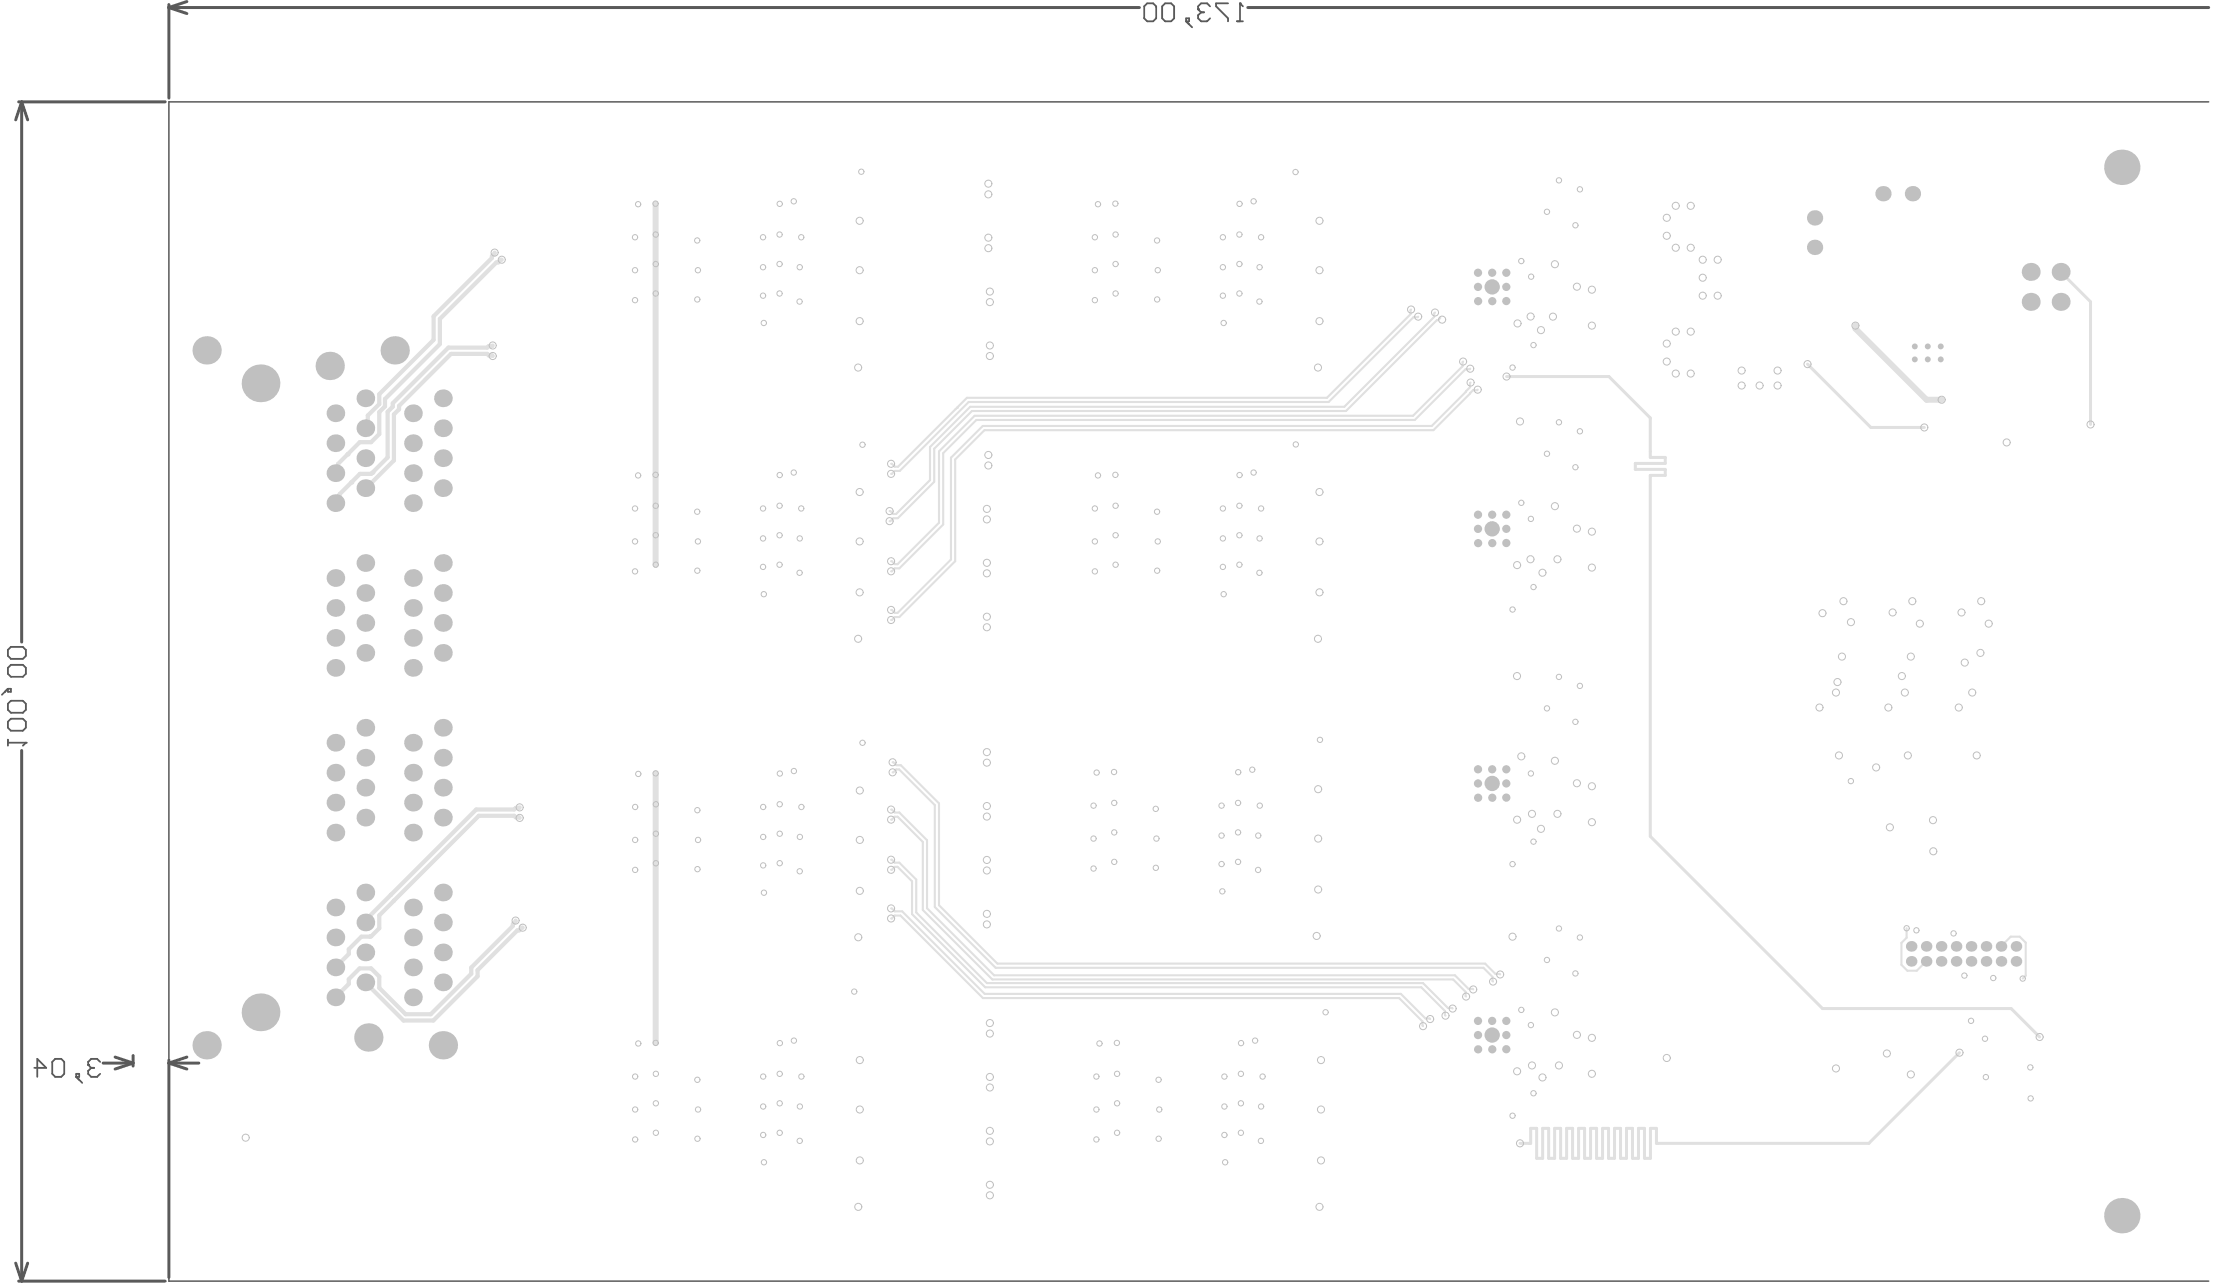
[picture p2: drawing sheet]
<svg xmlns="http://www.w3.org/2000/svg" width="624mm" height="363mm" viewBox="0 0 624 363" stroke-linecap="round" stroke-linejoin="round" font-family="sans-serif">
<g fill="none" stroke="#5a5a5a" stroke-width=".85">
<path d="M47.7 1.3v26.4M47.7 2.1l5 1.7M47.7 2.1h273.8M52.7 .4l-5 1.7M352.1 2.1h271.1M5.3 28.8h41.3M6.1 28.8l-1.7 5M6.1 28.8l1.7 5M6.1 28.8v152.4M6.1 211.8v149.8M32.5 298.3l5.1 1.7M37.6 297.9v3"/>
<path d="M47.7 299.2v61.3M52.7 298.3l-5 1.7M29.1 300h8.5M37.6 300l-5.1 1.7M47.7 300h8.4M47.7 300l5 1.7M4.4 356.5l1.7 5.1M7.8 356.5l-1.7 5.1M5.3 361.6h41.3"/>
</g>
<path d="M2.2 208.8v1.7M2.2 209.6h5.1" fill="none" stroke="#5a5a5a" stroke-width=".51"/>
<circle cx="7.3" cy="209.6" r=".25" fill="#5a5a5a"/>
<path d="M349 6h1.7M349.9 .9v5.1M2.2 194.4h.9v.8h-.9zM2.2 194.4l-1.7 1.7M3.1 182.6h3.4l.8 .8v1.7l-.8 .8h-3.4l-.9-.8v-1.7zM3.1 187.6h3.4l.8 .9v1.7l-.8 .8h-3.4l-.9-.8v-1.7zM3.1 197.8h3.4l.8 .8v1.7l-.8 .9h-3.4l-.9-.9v-1.7zM3.1 202.8h3.4l.8 .9v1.7l-.8 .8h-3.4l-.9-.8v-1.7zM7.3 209.6l-.8 .9" fill="none" stroke="#5a5a5a" stroke-width=".51"/>
<circle cx="349.9" cy=".9" r=".25" fill="#5a5a5a"/>
<path d="M341.4 1.8l-.8-.9h-1.7l-.9 .9v.8M346.5 .9h-3.4v.9l3.4 3.4v.8M349.9 .9l.8 .9" fill="none" stroke="#5a5a5a" stroke-width=".51"/>
<circle cx="338" cy="2.6" r=".25" fill="#5a5a5a"/>
<path d="M323.7 .9h1.7l.8 .9v3.4l-.8 .8h-1.7l-.9-.8v-3.4zM328.8 .9h1.6l.9 .9v3.4l-.9 .8h-1.6l-.9-.8v-3.4zM334.7 5.2h.8v.8h-.8zM334.7 6l1.7 1.7M338 2.6l.9 .9M338.9 3.5h.8M338.9 3.5l-.9 .8v.9l.9 .8h1.7l.8-.8M28.3 299.7l-.9-.9h-1.7l-.8 .9v.8" fill="none" stroke="#5a5a5a" stroke-width=".51"/>
<circle cx="24.9" cy="300.5" r=".25" fill="#5a5a5a"/>
<path d="M15.6 298.8h1.7l.8 .9v3.4l-.8 .8h-1.7l-.9-.8v-3.4zM9.7 301.4h3.3l-2.5-2.6v5.1M21.5 303.1h.8v.8h-.8zM21.5 303.9l1.7 1.7M24.9 300.5l.8 .9M25.7 301.4h.9M25.7 301.4l-.8 .8v.9l.8 .8h1.7l.9-.8" fill="none" stroke="#5a5a5a" stroke-width=".51"/>
<g fill="none" stroke="#e0e0e0" stroke-width=".59">
<path d="M398.1 87.4l-.1 1.3M400.2 89.4l-1.4 .1M404.9 88.2l-.2 .2v1M406.4 89.7l-.6 .6h-.4M412.8 102l-.1 1.4M413.6 110.5v.1M416.9 110l-1.3 .1M410 276.4l3.5 3.5M415.5 279.1l.2 .1M422 274.9l1.3 .1M538 262v2.6l-1.5 1.5M538.2 274h2.6"/>
<path d="M571.6 275.3l-.9 .9M401.4 288.3l.1 1.3M408.5 284.5l1.4 .1M413.5 281.1l.2 .2"/>
</g>
<g fill="none" stroke="#e0e0e0" stroke-width=".85">
<path d="M465.6 127.4v1.7M465.6 134.2v.4M469.9 129.1v1.7M469.9 132.5v1.7M431.9 318.4h1.7M435.3 318.4h1.7M438.7 318.4h1.6M442 318.4h1.7M445.4 318.4h1.7M448.8 318.4h1.7M452.2 318.4h1.7M455.6 318.4h1.6"/>
<path d="M458.9 318.4h1.7M462.3 318.4h1.7M465.7 318.4h1.7M428.9 322.7h3M437 326.9h1.7M443.7 326.9h1.7M450.5 326.9h1.7M457.2 326.9h1.7M464 326.9h1.7M467.4 322.7h.4"/>
</g>
<circle cx="270" cy="115.1" r=".3" fill="#e0e0e0"/>
<g fill="none" stroke="#e0e0e0" stroke-width=".59">
<path d="M270 115.1l-.4 .4M251.4 133.7h.2M251.4 130.9h.2M251 147.1h.2M251 144.2h.2M251.4 175h.2M251.4 161.2h.2M252.9 216h1.3M252.9 217.1h.8M251.4 231.3h.2M251.4 228.5h.2M251.4 256.4h.2"/>
<path d="M251.4 259.2h.2M251.4 245.5h.2M251.4 242.6h.2"/>
</g>
<path d="M139.6 71.5l-.8 .8v.5M141.6 73.3l-1 .8h-.5M112.6 114.6v.9l-1.4 1.5M138.9 100.3l.1 .2M145.1 230.2l.4 .5 1.1 .1M146.6 227.9l-1.1 .1-.4 .5M111.2 254.2h.1M107 275.6v3.2M107 262l-2.3 2.3h-.3M144.7 260.8v.5M147.5 261.8l-1 .8h-.5" fill="none" stroke="#e0e0e0" stroke-width="1.2"/>
<circle cx="105.1" cy="133.4" r=".59" fill="#e0e0e0"/>
<path d="M108.6 112.6v2.1l-1.6 1.6M101.6 133.7l-2.5 2.5M105.1 133.4l-.4 .3M98.4 267.9v1.3M98.4 276.4v1.3" fill="none" stroke="#e0e0e0" stroke-width="1.2"/>
<g fill="#e0e0e0">
<circle cx="99.1" cy="136.2" r=".59"/>
<circle cx="98.1" cy="128.2" r=".59"/>
</g>
<g fill="none" stroke="#e0e0e0" stroke-width="1.2">
<path d="M138.8 72.8l-16.5 16.5v6.6l-15.3 15.3v2.8l-3.2 3.3v2.9l-.7 .7M139.6 71.3v.2M140.1 74.1l-16 15.9v7.1l-15.5 15.5M139 97.5l-1.1 .2-.4 .4h-11l-15.7 15.7v1l-1.4 1.4v12.9l-4.3 4.3M107 116.3v6.2l-2.3 2.3h-3.2l-6.1 6.1v1.9l-.8 .7M111.2 117v12.9l-7.9 7.9h-.2M138.9 100.3h-1l-.4-.4h-10.2l-14.7 14.7M99.1 136.2l-3.3 3.3v.3l-1.2 1.2v1M101.6 133.7h3.1M145.1 230.2h-10l-28.1 28.1v3.7M145.1 228.5h-10.7l-31.3 31.2v.6M110.3 252.5h.1"/>
<path d="M145.5 259.8l-.8 1M98.4 269.2l-3.8 3.8M98.4 277.7l-3.8 3.8M104.4 264.3h-2.4l-3.6 3.6M107 275.6l-2.3-2.3h-3.2l-3.1 3.1M144.7 261.3l-11.7 11.8v1.7l-11.5 11.4h-7.1l-7.4-7.4M146 262.6l-11.2 11.2v1.7l-12.5 12.5h-8.4l-10.8-10.8"/>
</g>
<g fill="none" stroke="#e0e0e0" stroke-width=".59">
<path d="M398 88.7l-23.6 23.6h-101.6l-2.8 2.8M398.8 89.5l-23.9 24h-101.6l-19.4 19.4h-1.4l-.9 .8M404.7 89.4l-25.4 25.4h-105.5l-11.4 11.4v9.3l-9.6 9.6h-.7l-.9-.9M405.4 90.3l-25.6 25.7h-105.6l-10.6 10.6v9.4l-10.3 10.3h-1.2l-.9 .8M269.6 115.5l-16.2 16.2h-.9l-.9-.8M412.7 103.4l-14 13.9h-123.7l-10.1 10.1v20.1l-11.6 11.7h-.8l-1.1-.8M413.6 110.6l-9.6 9.6h-126.7l-9 9v28.7l-15 15.1h-.8l-1.1-.9M414.8 104.1l-1.3 .1-14.3 14.3h-123.7l-9.4 9.4v20.1l-12.3 12.4h-1.3l-.9 .8M414.9 108l-.1 1.3-1.2 1.2M415.6 110.1l-11.1 11.3h-126.7l-8.3 8.3v28.7l-15.7 15.7h-1.3l-.9 .9M251.8 215.1l1.1 .9M252.9 217.1l-1.1 .9"/>
<path d="M253.7 217.1l10.1 10.1v28.8l17.1 17.1h137.7l2.5 2.6 .2 1.3M254.2 216l10.7 10.7v28.8l16.5 16.5h137.7l2.9 2.9M251.6 231.3l.9-.8h.8l7.1 7.1v19.2l19.6 19.6h130M251.6 228.5l.9 .8h1.3l7.8 7.8v19.2l18.9 19h130l3.9 3.8h1.1M251.6 256.4l.9 .8h2.1l23.2 23.3h117.5l6.9 6.9 1.3 .2M251.6 242.6l.9 .9h1.3l4.7 4.7v9.3l20 20h123l7 7M251.6 245.5l.9-.9h.8l4 4.1v9.3l20.7 20.6h123l6.7 6.7 .2 1.3M251.6 259.2l.9-.8h1.6l23.2 23.3h117.5l6.6 6.6M413.5 279.9v1.2M536.5 266.1v6.2l1.7 1.7M543.5 271.3l-2.7 2.7M564.6 267.1l2.7-2.8h2.6l1.7 1.7v9.3"/>
</g>
<g fill="none" stroke="#e0e0e0" stroke-width=".85">
<path d="M185 57.5h.1M581.4 76.7l8.5 8.5v34.6M425.1 106.3h28.9l11.6 11.7v9.4M510 102.8l17.9 17.8h15.1M465.6 134.6v101.4l48.6 48.6h53.3l8 8.1M465.6 134.2h4.3M465.6 129.1h4.3M469.9 130.8h-8.5v1.7h8.5M185 159.4h.1M552.9 297.1l-25.6 25.6h-59.5M431.9 318.4v4.3M433.6 318.4v8.5h1.7v-8.5"/>
<path d="M437 318.4v8.5M438.7 318.4v8.5M440.3 318.4v8.5h1.7v-8.5M443.7 318.4v8.5M445.4 318.4v8.5M447.1 318.4v8.5h1.7v-8.5M450.5 318.4v8.5M452.2 318.4v8.5M453.9 318.4v8.5h1.7v-8.5M457.2 318.4v8.5M458.9 318.4v8.5M460.6 318.4v8.5h1.7v-8.5"/>
<path d="M464 318.4v8.5M465.7 318.4v8.5M467.4 318.4v4.3"/>
</g>
<path d="M185 57.5v101.9M523.5 91.9v.8l20.1 20.1h4.3M185 218.3v76" fill="none" stroke="#e0e0e0" stroke-width="1.7"/>
<g fill="#c0c0c0">
<circle cx="425" cy="77" r="1.17"/>
<circle cx="421" cy="77" r="1.17"/>
<circle cx="417" cy="77" r="1.17"/>
<circle cx="417" cy="81" r="1.17"/>
<circle cx="421" cy="81" r="2.16"/>
<circle cx="425" cy="81" r="1.17"/>
<circle cx="425" cy="85" r="1.17"/>
<circle cx="421.1" cy="85" r="1.17"/>
<circle cx="417.1" cy="85" r="1.17"/>
<circle cx="417.1" cy="153.3" r="1.17"/>
<circle cx="421.1" cy="153.3" r="1.17"/>
<circle cx="425" cy="153.2" r="1.17"/>
<circle cx="425" cy="149.3" r="1.17"/>
<circle cx="421" cy="149.3" r="2.16"/>
<circle cx="417" cy="149.3" r="1.17"/>
<circle cx="417" cy="145.3" r="1.17"/>
<circle cx="421" cy="145.3" r="1.17"/>
<circle cx="425" cy="145.3" r="1.17"/>
<circle cx="425" cy="217.1" r="1.17"/>
<circle cx="421" cy="217.1" r="1.17"/>
<circle cx="417" cy="217.1" r="1.17"/>
<circle cx="417" cy="221.1" r="1.17"/>
<circle cx="421" cy="221.1" r="2.16"/>
<circle cx="425" cy="221.1" r="1.17"/>
<circle cx="425" cy="225.1" r="1.17"/>
<circle cx="421.1" cy="225.1" r="1.17"/>
<circle cx="417.1" cy="225.1" r="1.17"/>
<circle cx="417.1" cy="296.1" r="1.17"/>
<circle cx="421.1" cy="296.1" r="1.17"/>
<circle cx="425" cy="296.1" r="1.17"/>
<circle cx="425" cy="292.1" r="1.17"/>
<circle cx="421" cy="292.1" r="2.16"/>
<circle cx="417" cy="292.1" r="1.17"/>
<circle cx="417" cy="288.1" r="1.17"/>
<circle cx="421" cy="288.1" r="1.17"/>
<circle cx="425" cy="288.1" r="1.17"/>
</g>
<g fill="none" stroke="#c0c0c0" stroke-width=".28">
<circle cx="180.1" cy="57.6" r=".75"/>
<circle cx="185" cy="57.5" r=".75"/>
<circle cx="220" cy="57.5" r=".75"/>
<circle cx="224" cy="56.8" r=".75"/>
<circle cx="243" cy="48.5" r=".75"/>
<circle cx="278.9" cy="51.8" r="1"/>
<circle cx="278.9" cy="54.9" r="1"/>
<circle cx="309.8" cy="57.6" r=".75"/>
<circle cx="314.7" cy="57.5" r=".75"/>
<circle cx="349.7" cy="57.5" r=".75"/>
<circle cx="353.7" cy="56.8" r=".75"/>
<circle cx="365.5" cy="48.6" r=".75"/>
<circle cx="436.5" cy="59.8" r=".75"/>
<circle cx="439.9" cy="50.9" r=".75"/>
<circle cx="445.8" cy="53.4" r=".75"/>
<circle cx="472.8" cy="58.1" r="1"/>
<circle cx="477" cy="58.1" r="1"/>
<circle cx="139.6" cy="71.3" r="1"/>
<circle cx="141.6" cy="73.3" r="1"/>
<circle cx="179.2" cy="67" r=".75"/>
<circle cx="179.2" cy="76.3" r=".75"/>
<circle cx="185" cy="66.2" r=".75"/>
<circle cx="185" cy="74.5" r=".75"/>
<circle cx="196.7" cy="67.9" r=".75"/>
<circle cx="196.9" cy="76.3" r=".75"/>
<circle cx="215.3" cy="67" r=".75"/>
<circle cx="215.3" cy="75.4" r=".75"/>
<circle cx="220" cy="74.5" r=".75"/>
<circle cx="220" cy="66.2" r=".75"/>
<circle cx="225.7" cy="75.4" r=".75"/>
<circle cx="226.1" cy="67" r=".75"/>
<circle cx="242.6" cy="62.3" r="1"/>
<circle cx="242.6" cy="76.3" r="1"/>
<circle cx="278.9" cy="70" r="1"/>
<circle cx="278.9" cy="67.1" r="1"/>
<circle cx="308.9" cy="67" r=".75"/>
<circle cx="308.9" cy="76.3" r=".75"/>
<circle cx="314.8" cy="66.2" r=".75"/>
<circle cx="314.8" cy="74.5" r=".75"/>
<circle cx="326.5" cy="67.9" r=".75"/>
<circle cx="326.7" cy="76.3" r=".75"/>
<circle cx="345" cy="67" r=".75"/>
<circle cx="345" cy="75.4" r=".75"/>
<circle cx="349.7" cy="74.5" r=".75"/>
<circle cx="349.7" cy="66.2" r=".75"/>
<circle cx="355.4" cy="75.4" r=".75"/>
<circle cx="355.8" cy="67" r=".75"/>
<circle cx="372.3" cy="62.3" r="1"/>
<circle cx="372.3" cy="76.3" r="1"/>
<circle cx="429.2" cy="73.7" r=".75"/>
<circle cx="432" cy="78.1" r=".75"/>
<circle cx="438.7" cy="74.6" r="1"/>
<circle cx="444.5" cy="63.6" r=".75"/>
<circle cx="470.3" cy="61.5" r="1"/>
<circle cx="470.3" cy="66.5" r="1"/>
<circle cx="472.8" cy="69.9" r="1"/>
<circle cx="477" cy="69.9" r="1"/>
<circle cx="480.4" cy="78.4" r="1"/>
<circle cx="480.4" cy="73.3" r="1"/>
<circle cx="484.7" cy="73.3" r="1"/>
<circle cx="139" cy="97.5" r="1"/>
<circle cx="179.2" cy="84.7" r=".75"/>
<circle cx="185" cy="82.8" r=".75"/>
<circle cx="196.8" cy="84.5" r=".75"/>
<circle cx="215.3" cy="83.4" r=".75"/>
<circle cx="215.5" cy="91.2" r=".75"/>
<circle cx="220" cy="82.8" r=".75"/>
<circle cx="225.6" cy="85.1" r=".75"/>
<circle cx="242.6" cy="90.6" r="1"/>
<circle cx="279.3" cy="85.3" r="1"/>
<circle cx="279.3" cy="82.3" r="1"/>
<circle cx="279.3" cy="97.5" r="1"/>
<circle cx="308.9" cy="84.7" r=".75"/>
<circle cx="314.8" cy="82.8" r=".75"/>
<circle cx="326.5" cy="84.5" r=".75"/>
<circle cx="345" cy="83.4" r=".75"/>
<circle cx="345.3" cy="91.2" r=".75"/>
<circle cx="349.7" cy="82.8" r=".75"/>
<circle cx="355.4" cy="85.1" r=".75"/>
<circle cx="372.3" cy="90.6" r="1"/>
<circle cx="398.1" cy="87.4" r="1"/>
<circle cx="400.2" cy="89.4" r="1"/>
<circle cx="404.9" cy="88.2" r="1"/>
<circle cx="406.9" cy="90.2" r="1"/>
<circle cx="428.2" cy="91.3" r="1"/>
<circle cx="431.9" cy="89.3" r="1"/>
<circle cx="432.7" cy="97.4" r=".75"/>
<circle cx="434.8" cy="93.2" r="1"/>
<circle cx="438.2" cy="89.4" r="1"/>
<circle cx="444.9" cy="80.9" r="1"/>
<circle cx="449.2" cy="81.8" r="1"/>
<circle cx="449.2" cy="91.9" r="1"/>
<circle cx="470.3" cy="97" r="1"/>
<circle cx="472.8" cy="93.6" r="1"/>
<circle cx="477" cy="93.6" r="1"/>
<circle cx="480.4" cy="83.4" r="1"/>
<circle cx="484.7" cy="83.4" r="1"/>
<circle cx="523.5" cy="91.9" r="1"/>
<circle cx="139" cy="100.5" r="1"/>
<circle cx="242.1" cy="103.7" r="1"/>
<circle cx="279.3" cy="100.5" r="1"/>
<circle cx="371.9" cy="103.7" r="1"/>
<circle cx="412.8" cy="102" r="1"/>
<circle cx="414.8" cy="104.1" r="1"/>
<circle cx="414.9" cy="108" r="1"/>
<circle cx="416.9" cy="110" r="1"/>
<circle cx="425.1" cy="106.3" r="1"/>
<circle cx="426.8" cy="103.7" r=".75"/>
<circle cx="428.9" cy="118.9" r="1"/>
<circle cx="439.9" cy="119.2" r=".75"/>
<circle cx="470.3" cy="102" r="1"/>
<circle cx="472.8" cy="105.4" r="1"/>
<circle cx="477" cy="105.4" r="1"/>
<circle cx="491.4" cy="104.6" r="1"/>
<circle cx="491.4" cy="108.8" r="1"/>
<circle cx="496.5" cy="108.8" r="1"/>
<circle cx="501.6" cy="104.6" r="1"/>
<circle cx="501.6" cy="108.8" r="1"/>
<circle cx="510" cy="102.8" r="1"/>
<circle cx="547.9" cy="112.8" r="1"/>
<circle cx="589.9" cy="119.8" r="1"/>
<circle cx="180.1" cy="134.2" r=".75"/>
<circle cx="185" cy="134" r=".75"/>
<circle cx="220" cy="134.1" r=".75"/>
<circle cx="224" cy="133.4" r=".75"/>
<circle cx="242.6" cy="138.9" r="1"/>
<circle cx="243.4" cy="125.5" r=".75"/>
<circle cx="251.4" cy="130.9" r="1"/>
<circle cx="251.4" cy="133.7" r="1"/>
<circle cx="278.9" cy="131.4" r="1"/>
<circle cx="278.9" cy="128.4" r="1"/>
<circle cx="309.8" cy="134.2" r=".75"/>
<circle cx="314.7" cy="134" r=".75"/>
<circle cx="349.7" cy="134.1" r=".75"/>
<circle cx="353.7" cy="133.4" r=".75"/>
<circle cx="365.6" cy="125.4" r=".75"/>
<circle cx="372.3" cy="138.9" r="1"/>
<circle cx="436.5" cy="128.1" r=".75"/>
<circle cx="444.5" cy="131.9" r=".75"/>
<circle cx="445.8" cy="121.7" r=".75"/>
<circle cx="543" cy="120.6" r="1"/>
<circle cx="566.2" cy="124.9" r="1"/>
<circle cx="179.2" cy="152.8" r=".75"/>
<circle cx="179.2" cy="143.5" r=".75"/>
<circle cx="185" cy="142.7" r=".75"/>
<circle cx="185" cy="151.1" r=".75"/>
<circle cx="185" cy="159.4" r=".75"/>
<circle cx="196.7" cy="144.4" r=".75"/>
<circle cx="196.9" cy="152.8" r=".75"/>
<circle cx="215.3" cy="152" r=".75"/>
<circle cx="215.3" cy="160" r=".75"/>
<circle cx="215.3" cy="143.5" r=".75"/>
<circle cx="220" cy="151.1" r=".75"/>
<circle cx="220" cy="159.4" r=".75"/>
<circle cx="220" cy="142.7" r=".75"/>
<circle cx="225.7" cy="152" r=".75"/>
<circle cx="226.1" cy="143.5" r=".75"/>
<circle cx="242.6" cy="152.8" r="1"/>
<circle cx="251" cy="147.1" r="1"/>
<circle cx="251" cy="144.2" r="1"/>
<circle cx="251.4" cy="158.4" r="1"/>
<circle cx="278.5" cy="158.8" r="1"/>
<circle cx="278.5" cy="146.6" r="1"/>
<circle cx="278.5" cy="143.6" r="1"/>
<circle cx="308.9" cy="143.5" r=".75"/>
<circle cx="308.9" cy="152.8" r=".75"/>
<circle cx="314.8" cy="142.7" r=".75"/>
<circle cx="314.8" cy="151.1" r=".75"/>
<circle cx="314.8" cy="159.4" r=".75"/>
<circle cx="326.5" cy="144.4" r=".75"/>
<circle cx="326.7" cy="152.8" r=".75"/>
<circle cx="345" cy="152" r=".75"/>
<circle cx="345" cy="160" r=".75"/>
<circle cx="345" cy="143.5" r=".75"/>
<circle cx="349.7" cy="159.4" r=".75"/>
<circle cx="349.7" cy="151.1" r=".75"/>
<circle cx="349.7" cy="142.7" r=".75"/>
<circle cx="355.4" cy="152" r=".75"/>
<circle cx="355.8" cy="143.5" r=".75"/>
<circle cx="372.3" cy="152.8" r="1"/>
<circle cx="428.1" cy="159.5" r="1"/>
<circle cx="429.2" cy="141.9" r=".75"/>
<circle cx="431.8" cy="157.8" r="1"/>
<circle cx="432" cy="146.4" r=".75"/>
<circle cx="438.7" cy="142.9" r="1"/>
<circle cx="439.4" cy="157.8" r="1"/>
<circle cx="444.9" cy="149.2" r="1"/>
<circle cx="449.2" cy="150" r="1"/>
<circle cx="179.2" cy="161.3" r=".75"/>
<circle cx="196.8" cy="161.1" r=".75"/>
<circle cx="215.5" cy="167.7" r=".75"/>
<circle cx="225.6" cy="161.7" r=".75"/>
<circle cx="242.6" cy="167.2" r="1"/>
<circle cx="251.4" cy="175" r="1"/>
<circle cx="251.4" cy="172.1" r="1"/>
<circle cx="251.4" cy="161.2" r="1"/>
<circle cx="278.5" cy="177" r="1"/>
<circle cx="278.5" cy="174.1" r="1"/>
<circle cx="278.5" cy="161.8" r="1"/>
<circle cx="308.9" cy="161.3" r=".75"/>
<circle cx="326.5" cy="161.1" r=".75"/>
<circle cx="345.3" cy="167.7" r=".75"/>
<circle cx="355.4" cy="161.7" r=".75"/>
<circle cx="372.3" cy="167.2" r="1"/>
<circle cx="426.8" cy="172" r=".75"/>
<circle cx="432.7" cy="165.7" r=".75"/>
<circle cx="435.2" cy="161.6" r="1"/>
<circle cx="449.2" cy="160.2" r="1"/>
<circle cx="514.2" cy="173.1" r="1"/>
<circle cx="520.1" cy="169.7" r="1"/>
<circle cx="522.3" cy="175.6" r="1"/>
<circle cx="534" cy="172.8" r="1"/>
<circle cx="539.6" cy="169.7" r="1"/>
<circle cx="541.7" cy="176" r="1"/>
<circle cx="553.5" cy="172.8" r="1"/>
<circle cx="559" cy="169.7" r="1"/>
<circle cx="561.1" cy="176" r="1"/>
<circle cx="242.1" cy="180.3" r="1"/>
<circle cx="371.9" cy="180.3" r="1"/>
<circle cx="428" cy="190.8" r="1"/>
<circle cx="436.5" cy="199.9" r=".75"/>
<circle cx="439.9" cy="191" r=".75"/>
<circle cx="445.8" cy="193.6" r=".75"/>
<circle cx="513.4" cy="199.7" r="1"/>
<circle cx="518" cy="195.5" r="1"/>
<circle cx="518.5" cy="192.5" r="1"/>
<circle cx="519.7" cy="185.3" r="1"/>
<circle cx="532.8" cy="199.7" r="1"/>
<circle cx="536.6" cy="190.8" r="1"/>
<circle cx="537.5" cy="195.5" r="1"/>
<circle cx="539.2" cy="185.3" r="1"/>
<circle cx="552.7" cy="199.7" r="1"/>
<circle cx="554.4" cy="187" r="1"/>
<circle cx="556.5" cy="195.5" r="1"/>
<circle cx="558.8" cy="184.3" r="1"/>
<circle cx="180.1" cy="218.4" r=".75"/>
<circle cx="185" cy="218.3" r=".75"/>
<circle cx="220" cy="218.3" r=".75"/>
<circle cx="224" cy="217.6" r=".75"/>
<circle cx="243.4" cy="209.6" r=".75"/>
<circle cx="251.8" cy="215.1" r="1"/>
<circle cx="251.8" cy="218" r="1"/>
<circle cx="278.5" cy="212.3" r="1"/>
<circle cx="278.5" cy="215.2" r="1"/>
<circle cx="309.4" cy="218" r=".75"/>
<circle cx="314.3" cy="217.9" r=".75"/>
<circle cx="349.4" cy="217.9" r=".75"/>
<circle cx="353.3" cy="217.2" r=".75"/>
<circle cx="372.4" cy="208.8" r=".75"/>
<circle cx="429.2" cy="213.5" r="1"/>
<circle cx="432" cy="218.3" r=".75"/>
<circle cx="438.7" cy="214.7" r="1"/>
<circle cx="444.5" cy="203.7" r=".75"/>
<circle cx="518.9" cy="213.2" r="1"/>
<circle cx="529.4" cy="216.6" r="1"/>
<circle cx="538.3" cy="213.2" r="1"/>
<circle cx="557.7" cy="213.2" r="1"/>
<circle cx="146.6" cy="230.8" r="1"/>
<circle cx="146.6" cy="227.9" r="1"/>
<circle cx="179.2" cy="237" r=".75"/>
<circle cx="179.2" cy="227.7" r=".75"/>
<circle cx="185.1" cy="227" r=".75"/>
<circle cx="185.1" cy="235.3" r=".75"/>
<circle cx="196.8" cy="228.7" r=".75"/>
<circle cx="197" cy="237" r=".75"/>
<circle cx="215.3" cy="227.7" r=".75"/>
<circle cx="215.3" cy="236.2" r=".75"/>
<circle cx="220" cy="235.3" r=".75"/>
<circle cx="220" cy="227" r=".75"/>
<circle cx="225.7" cy="236.2" r=".75"/>
<circle cx="226.1" cy="227.7" r=".75"/>
<circle cx="242.6" cy="237" r="1"/>
<circle cx="242.6" cy="223.1" r="1"/>
<circle cx="251.4" cy="231.3" r="1"/>
<circle cx="251.4" cy="228.5" r="1"/>
<circle cx="278.5" cy="227.5" r="1"/>
<circle cx="278.5" cy="230.5" r="1"/>
<circle cx="308.6" cy="227.4" r=".75"/>
<circle cx="308.6" cy="236.7" r=".75"/>
<circle cx="314.4" cy="226.6" r=".75"/>
<circle cx="314.4" cy="234.9" r=".75"/>
<circle cx="326.1" cy="228.3" r=".75"/>
<circle cx="326.3" cy="236.7" r=".75"/>
<circle cx="344.7" cy="227.4" r=".75"/>
<circle cx="344.7" cy="235.8" r=".75"/>
<circle cx="349.3" cy="234.9" r=".75"/>
<circle cx="349.3" cy="226.6" r=".75"/>
<circle cx="355" cy="235.8" r=".75"/>
<circle cx="355.4" cy="227.4" r=".75"/>
<circle cx="371.9" cy="236.7" r="1"/>
<circle cx="371.9" cy="222.7" r="1"/>
<circle cx="428.1" cy="231.3" r="1"/>
<circle cx="432.3" cy="229.7" r="1"/>
<circle cx="432.7" cy="237.5" r=".75"/>
<circle cx="434.8" cy="233.9" r="1"/>
<circle cx="439.4" cy="229.7" r="1"/>
<circle cx="444.9" cy="221" r="1"/>
<circle cx="449.2" cy="232" r="1"/>
<circle cx="449.2" cy="221.9" r="1"/>
<circle cx="522.2" cy="220.5" r=".75"/>
<circle cx="533.2" cy="233.5" r="1"/>
<circle cx="545.4" cy="231.5" r="1"/>
<circle cx="145.5" cy="259.8" r="1"/>
<circle cx="179.2" cy="245.5" r=".75"/>
<circle cx="185.1" cy="243.6" r=".75"/>
<circle cx="196.8" cy="245.3" r=".75"/>
<circle cx="215.3" cy="244.2" r=".75"/>
<circle cx="215.6" cy="251.9" r=".75"/>
<circle cx="220" cy="243.6" r=".75"/>
<circle cx="225.6" cy="245.9" r=".75"/>
<circle cx="242.6" cy="251.4" r="1"/>
<circle cx="251.4" cy="242.6" r="1"/>
<circle cx="251.4" cy="245.5" r="1"/>
<circle cx="251.4" cy="259.2" r="1"/>
<circle cx="251.4" cy="256.4" r="1"/>
<circle cx="278.5" cy="257.9" r="1"/>
<circle cx="278.5" cy="242.7" r="1"/>
<circle cx="278.5" cy="245.7" r="1"/>
<circle cx="308.6" cy="245.1" r=".75"/>
<circle cx="314.4" cy="243.2" r=".75"/>
<circle cx="326.1" cy="244.9" r=".75"/>
<circle cx="344.7" cy="243.9" r=".75"/>
<circle cx="344.9" cy="251.6" r=".75"/>
<circle cx="349.3" cy="243.2" r=".75"/>
<circle cx="355" cy="245.5" r=".75"/>
<circle cx="371.9" cy="251" r="1"/>
<circle cx="426.8" cy="243.9" r=".75"/>
<circle cx="545.5" cy="240.3" r="1"/>
<circle cx="147.5" cy="261.8" r="1"/>
<circle cx="241" cy="279.9" r=".75"/>
<circle cx="242.2" cy="264.5" r="1"/>
<circle cx="278.5" cy="260.9" r="1"/>
<circle cx="371.5" cy="264.1" r="1"/>
<circle cx="415.7" cy="279.2" r="1"/>
<circle cx="421.3" cy="277" r="1"/>
<circle cx="423.3" cy="275" r="1"/>
<circle cx="426.8" cy="264.3" r="1"/>
<circle cx="436.5" cy="270.9" r=".75"/>
<circle cx="439.9" cy="262" r=".75"/>
<circle cx="444.5" cy="274.7" r=".75"/>
<circle cx="445.8" cy="264.6" r=".75"/>
<circle cx="538" cy="262" r=".75"/>
<circle cx="540.7" cy="262.6" r=".75"/>
<circle cx="551.2" cy="263.4" r=".75"/>
<circle cx="554.3" cy="275.3" r=".75"/>
<circle cx="562.4" cy="276" r=".75"/>
<circle cx="570.7" cy="276.2" r=".75"/>
<circle cx="180.1" cy="294.5" r=".75"/>
<circle cx="185" cy="294.3" r=".75"/>
<circle cx="220" cy="294.4" r=".75"/>
<circle cx="224" cy="293.7" r=".75"/>
<circle cx="242.6" cy="299.2" r="1"/>
<circle cx="279.3" cy="291.7" r="1"/>
<circle cx="279.3" cy="288.7" r="1"/>
<circle cx="310.2" cy="294.5" r=".75"/>
<circle cx="315.1" cy="294.3" r=".75"/>
<circle cx="350.2" cy="294.4" r=".75"/>
<circle cx="354.1" cy="293.7" r=".75"/>
<circle cx="372.7" cy="299.2" r="1"/>
<circle cx="374" cy="285.7" r=".75"/>
<circle cx="401.5" cy="289.6" r="1"/>
<circle cx="403.5" cy="287.6" r="1"/>
<circle cx="407.9" cy="286.6" r="1"/>
<circle cx="409.9" cy="284.6" r="1"/>
<circle cx="413.7" cy="281.3" r="1"/>
<circle cx="429.2" cy="285" r=".75"/>
<circle cx="432" cy="289.3" r=".75"/>
<circle cx="438.7" cy="285.7" r="1"/>
<circle cx="444.9" cy="292.1" r="1"/>
<circle cx="449.2" cy="292.9" r="1"/>
<circle cx="470.3" cy="298.6" r="1"/>
<circle cx="532.4" cy="297.3" r="1"/>
<circle cx="552.9" cy="297.1" r="1"/>
<circle cx="556.1" cy="288.1" r=".75"/>
<circle cx="560.1" cy="293.1" r=".75"/>
<circle cx="575.5" cy="292.7" r="1"/>
<circle cx="179.2" cy="313.1" r=".75"/>
<circle cx="179.2" cy="303.8" r=".75"/>
<circle cx="185.1" cy="303.1" r=".75"/>
<circle cx="185.1" cy="311.4" r=".75"/>
<circle cx="185.1" cy="319.7" r=".75"/>
<circle cx="196.8" cy="304.7" r=".75"/>
<circle cx="197" cy="313.1" r=".75"/>
<circle cx="215.3" cy="303.8" r=".75"/>
<circle cx="215.3" cy="312.3" r=".75"/>
<circle cx="220" cy="319.7" r=".75"/>
<circle cx="220" cy="311.4" r=".75"/>
<circle cx="220" cy="303.1" r=".75"/>
<circle cx="225.7" cy="312.3" r=".75"/>
<circle cx="226.1" cy="303.8" r=".75"/>
<circle cx="242.6" cy="313.1" r="1"/>
<circle cx="279.3" cy="306.9" r="1"/>
<circle cx="279.3" cy="303.9" r="1"/>
<circle cx="279.3" cy="319.2" r="1"/>
<circle cx="309.4" cy="313.1" r=".75"/>
<circle cx="309.4" cy="303.8" r=".75"/>
<circle cx="315.2" cy="303.1" r=".75"/>
<circle cx="315.2" cy="311.4" r=".75"/>
<circle cx="315.2" cy="319.7" r=".75"/>
<circle cx="326.9" cy="304.7" r=".75"/>
<circle cx="327.1" cy="313.1" r=".75"/>
<circle cx="345.5" cy="303.8" r=".75"/>
<circle cx="345.5" cy="312.3" r=".75"/>
<circle cx="350.1" cy="319.7" r=".75"/>
<circle cx="350.1" cy="311.4" r=".75"/>
<circle cx="350.1" cy="303.1" r=".75"/>
<circle cx="355.8" cy="312.3" r=".75"/>
<circle cx="356.2" cy="303.8" r=".75"/>
<circle cx="372.7" cy="313.1" r="1"/>
<circle cx="426.8" cy="314.9" r=".75"/>
<circle cx="428.1" cy="302.3" r="1"/>
<circle cx="432.3" cy="300.7" r="1"/>
<circle cx="432.7" cy="308.5" r=".75"/>
<circle cx="435.2" cy="304.1" r="1"/>
<circle cx="439.9" cy="300.7" r="1"/>
<circle cx="449.2" cy="303" r="1"/>
<circle cx="518" cy="301.5" r="1"/>
<circle cx="539.2" cy="303.2" r="1"/>
<circle cx="560.3" cy="304" r=".75"/>
<circle cx="572.9" cy="301.2" r=".75"/>
<circle cx="573" cy="310" r=".75"/>
<circle cx="69.3" cy="321.1" r="1"/>
<circle cx="179.2" cy="321.6" r=".75"/>
<circle cx="196.8" cy="321.4" r=".75"/>
<circle cx="215.3" cy="320.3" r=".75"/>
<circle cx="215.6" cy="328" r=".75"/>
<circle cx="225.6" cy="322" r=".75"/>
<circle cx="242.6" cy="327.5" r="1"/>
<circle cx="279.3" cy="337.3" r="1"/>
<circle cx="279.3" cy="322.1" r="1"/>
<circle cx="279.3" cy="334.4" r="1"/>
<circle cx="309.4" cy="321.6" r=".75"/>
<circle cx="326.9" cy="321.4" r=".75"/>
<circle cx="345.5" cy="320.3" r=".75"/>
<circle cx="345.7" cy="328" r=".75"/>
<circle cx="355.8" cy="322" r=".75"/>
<circle cx="372.7" cy="327.5" r="1"/>
<circle cx="428.9" cy="322.7" r="1"/>
<circle cx="242.2" cy="340.6" r="1"/>
<circle cx="372.3" cy="340.6" r="1"/>
</g>
<g fill="#c0c0c0">
<circle cx="540.3" cy="97.8" r=".83"/>
<circle cx="540.3" cy="101.4" r=".83"/>
<circle cx="543.9" cy="97.8" r=".83"/>
<circle cx="543.9" cy="101.4" r=".83"/>
<circle cx="547.6" cy="97.8" r=".83"/>
<circle cx="547.6" cy="101.4" r=".83"/>
<circle cx="560.4" cy="271.3" r="1.5"/>
<circle cx="551.9" cy="271.3" r="1.5"/>
<circle cx="547.7" cy="271.3" r="1.5"/>
<circle cx="539.3" cy="271.3" r="1.5"/>
<circle cx="539.6" cy="54.7" r="2.16"/>
<circle cx="512" cy="61.5" r="2.16"/>
<circle cx="573" cy="76.7" r="2.54"/>
<circle cx="560.4" cy="267.1" r="1.5"/>
<circle cx="551.9" cy="267.1" r="1.5"/>
<circle cx="547.7" cy="267.1" r="1.5"/>
<circle cx="539.3" cy="267.1" r="1.5"/>
<circle cx="512" cy="69.8" r="2.16"/>
<circle cx="573" cy="85.2" r="2.54"/>
<circle cx="556.2" cy="271.3" r="1.5"/>
<circle cx="564.6" cy="271.3" r="1.5"/>
<circle cx="568.8" cy="271.3" r="1.5"/>
<circle cx="543.5" cy="271.3" r="1.5"/>
<circle cx="531.3" cy="54.7" r="2.16"/>
<circle cx="125" cy="277.2" r="2.5"/>
<circle cx="125" cy="175.8" r="2.5"/>
<circle cx="103.1" cy="277.2" r="2.5"/>
<circle cx="116.5" cy="209.6" r="2.5"/>
<circle cx="103.1" cy="175.8" r="2.5"/>
<circle cx="116.5" cy="142" r="2.5"/>
<circle cx="598.7" cy="343.1" r="5"/>
<circle cx="598.7" cy="47.2" r="5"/>
<circle cx="556.2" cy="267.1" r="1.5"/>
<circle cx="564.6" cy="267.1" r="1.5"/>
<circle cx="568.8" cy="267.1" r="1.5"/>
<circle cx="543.5" cy="267.1" r="1.5"/>
<circle cx="125" cy="295" r="4"/>
<circle cx="125" cy="268.8" r="2.5"/>
<circle cx="125" cy="260.3" r="2.5"/>
<circle cx="125" cy="230.8" r="2.5"/>
<circle cx="125" cy="205.4" r="2.5"/>
<circle cx="125" cy="213.8" r="2.5"/>
<circle cx="125" cy="184.3" r="2.5"/>
<circle cx="125" cy="158.9" r="2.5"/>
<circle cx="125" cy="120.9" r="2.5"/>
<circle cx="125" cy="129.3" r="2.5"/>
<circle cx="125" cy="137.8" r="2.5"/>
<circle cx="116.5" cy="281.5" r="2.5"/>
<circle cx="103.9" cy="292.8" r="4"/>
<circle cx="116.5" cy="273" r="2.5"/>
<circle cx="116.5" cy="264.6" r="2.5"/>
<circle cx="116.5" cy="256.1" r="2.5"/>
<circle cx="103.1" cy="260.3" r="2.5"/>
<circle cx="103.1" cy="268.8" r="2.5"/>
<circle cx="116.5" cy="226.5" r="2.5"/>
<circle cx="116.5" cy="235" r="2.5"/>
<circle cx="103.1" cy="230.8" r="2.5"/>
<circle cx="116.5" cy="218.1" r="2.5"/>
<circle cx="103.1" cy="213.8" r="2.5"/>
<circle cx="103.1" cy="205.4" r="2.5"/>
<circle cx="116.5" cy="180" r="2.5"/>
<circle cx="116.5" cy="188.5" r="2.5"/>
<circle cx="103.1" cy="184.3" r="2.5"/>
<circle cx="116.5" cy="163.1" r="2.5"/>
<circle cx="103.1" cy="158.9" r="2.5"/>
<circle cx="116.5" cy="125.1" r="2.5"/>
<circle cx="116.5" cy="133.5" r="2.5"/>
<circle cx="103.1" cy="137.8" r="2.5"/>
<circle cx="103.1" cy="129.3" r="2.5"/>
<circle cx="103.1" cy="120.9" r="2.5"/>
<circle cx="111.4" cy="98.9" r="4"/>
<circle cx="73.5" cy="285.7" r="5.3"/>
<circle cx="73.5" cy="108.2" r="5.3"/>
<circle cx="58.3" cy="295" r="4"/>
<circle cx="58.3" cy="98.9" r="4"/>
<circle cx="125" cy="251.9" r="2.5"/>
<circle cx="125" cy="222.3" r="2.5"/>
<circle cx="125" cy="167.4" r="2.5"/>
<circle cx="125" cy="112.4" r="2.5"/>
<circle cx="103.1" cy="251.9" r="2.5"/>
<circle cx="116.5" cy="171.6" r="2.5"/>
<circle cx="103.1" cy="167.4" r="2.5"/>
<circle cx="103.1" cy="222.3" r="2.5"/>
<circle cx="116.5" cy="116.6" r="2.5"/>
<circle cx="103.1" cy="112.4" r="2.5"/>
<circle cx="94.6" cy="209.6" r="2.5"/>
<circle cx="94.6" cy="142" r="2.5"/>
<circle cx="581.4" cy="76.7" r="2.54"/>
<circle cx="94.6" cy="281.5" r="2.5"/>
<circle cx="94.6" cy="256.1" r="2.5"/>
<circle cx="94.6" cy="264.6" r="2.5"/>
<circle cx="94.6" cy="273" r="2.5"/>
<circle cx="94.6" cy="235" r="2.5"/>
<circle cx="94.6" cy="226.5" r="2.5"/>
<circle cx="94.6" cy="218.1" r="2.5"/>
<circle cx="94.6" cy="188.5" r="2.5"/>
<circle cx="94.6" cy="180" r="2.5"/>
<circle cx="94.6" cy="163.1" r="2.5"/>
<circle cx="94.6" cy="133.5" r="2.5"/>
<circle cx="94.6" cy="125.1" r="2.5"/>
<circle cx="93" cy="103.3" r="4"/>
<circle cx="581.4" cy="85.2" r="2.54"/>
<circle cx="94.6" cy="171.6" r="2.5"/>
<circle cx="94.6" cy="116.6" r="2.5"/>
</g>
<path d="M623.2 28.8h-575.5v332.8h575.5" fill="none" stroke="#5a5a5a" stroke-width=".42"/>
</svg>
